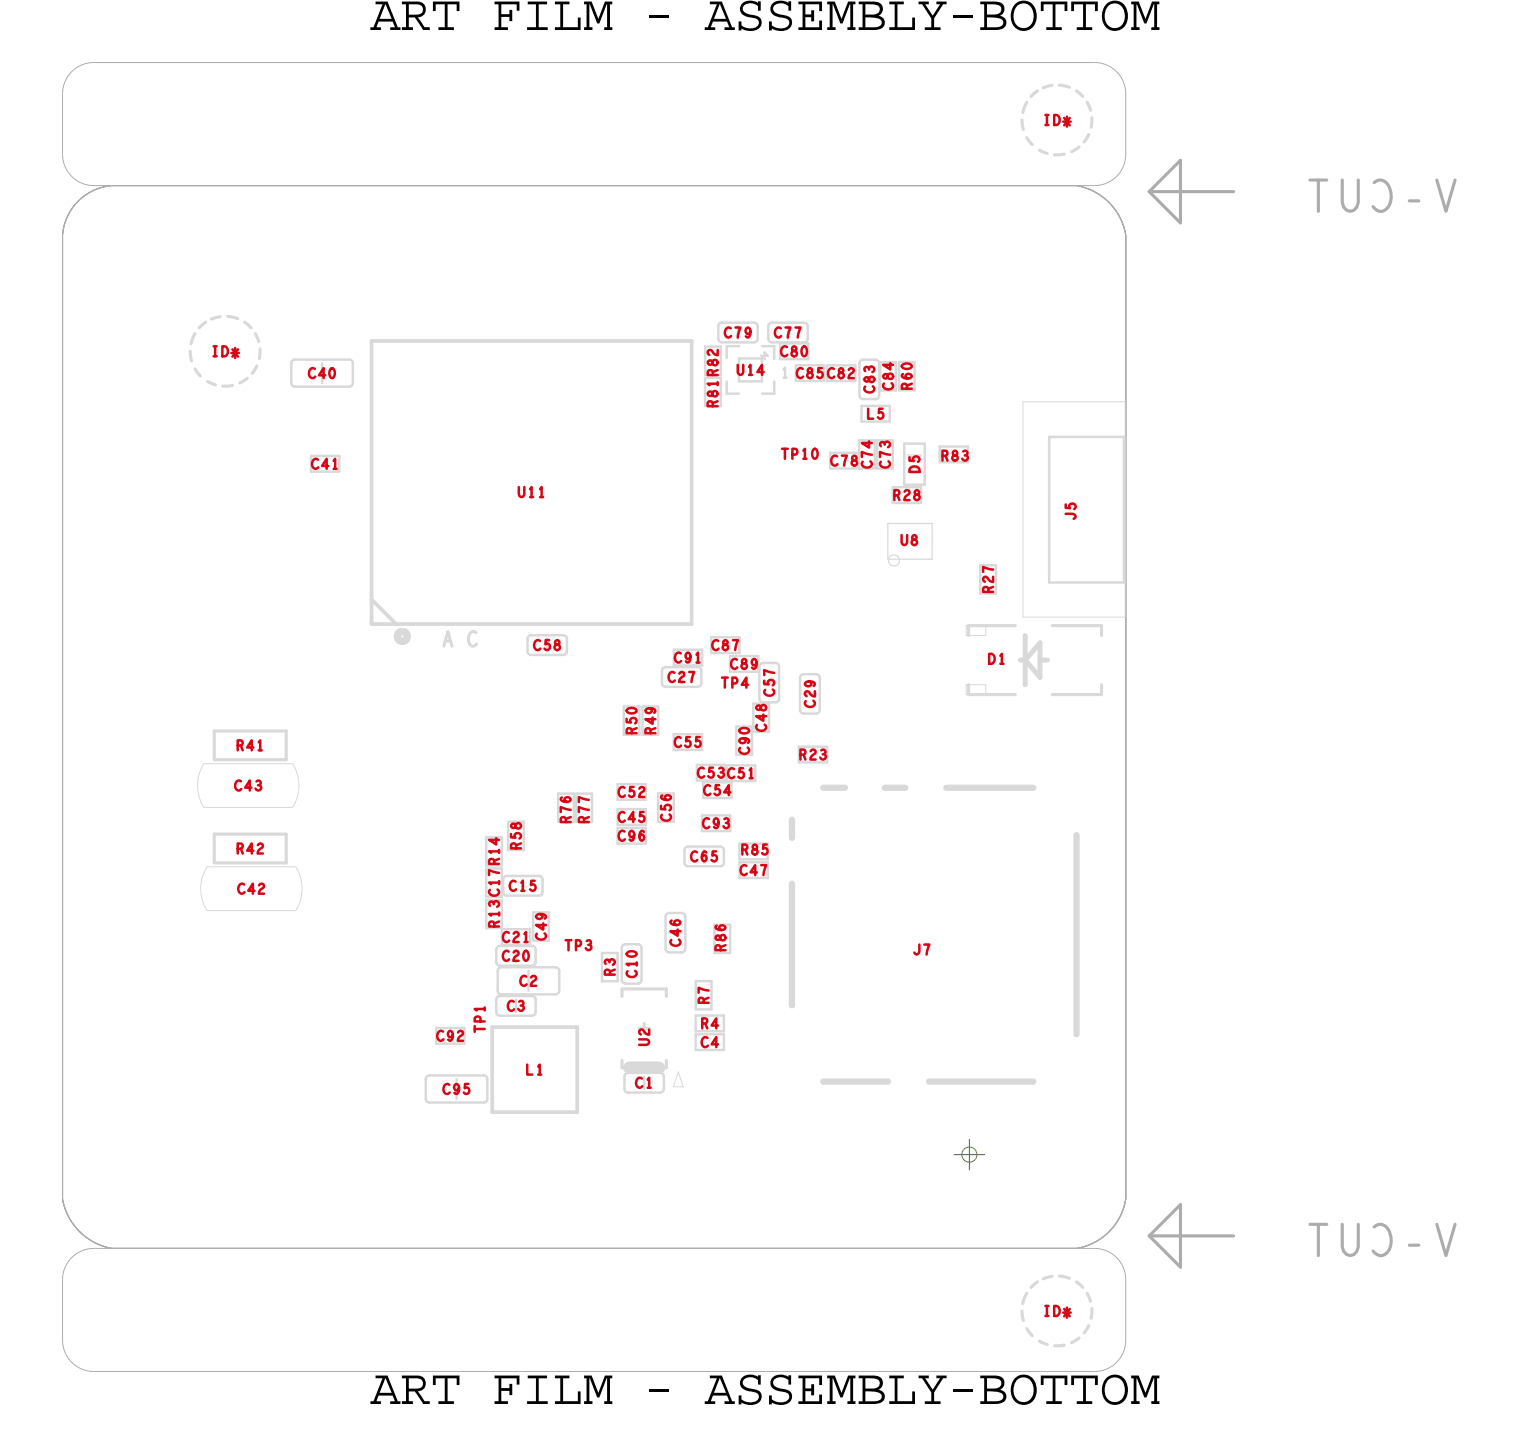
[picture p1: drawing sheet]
<svg xmlns="http://www.w3.org/2000/svg" width="62mm" height="58mm" viewBox="0 0 62 58" stroke-linecap="round" stroke-linejoin="round" font-family="sans-serif">
<defs><g id="words">
<g font-size="2.1">
<text x="15" y="1.2">ART FILM - ASSEMBLY-BOTTOM</text>
<text x="15" y="57">ART FILM - ASSEMBLY-BOTTOM</text>
</g>
<g font-size=".4" fill="#d80515">
<text x="42.4" y="5.1">ID*</text>
<text x="8.6" y="14.5">ID*</text>
<text x="21" y="20.2">U11</text>
<text x="38.2" y="18.7">R83</text>
<text x="9.6" y="30.5">R41</text>
<text x="28.3" y="31.6">C53 C51</text>
<text x="32.5" y="30.9">R23</text>
<text x="20.3" y="37.7" transform="rotate(-90 20.3 37.7)">R13 C17 R14</text>
<text x="25" y="39.6" transform="rotate(-90 25 39.6)">R3</text>
<text x="42.4" y="53.5">ID*</text>
</g>
<text font-size=".4" fill="#d9d9d9" x="37.3" y="19.2" transform="rotate(-90 37.3 19.2)">D5</text>
</g></defs>
<!-- layer: Board Outline -->
<g fill="none" stroke="#acacac" stroke-width=".04">
<path d="M2.5 3.8v2.5zM2.5 6.3a1.27 1.27 0 0 0 1.3 1.2M3.2 8.2l.7-.5 .6-.2h39.2a2.45 2.45 0 0 1 2 2v39.2a2.41 2.41 0 0 1-2 2h-39.2a2.48 2.48 0 0 1-2-2v-39.2l.2-.7zM3.8 7.5h40.7zM3.8 2.5a1.27 1.27 0 0 0-1.3 1.3M3.8 2.5h40.7zM44.4 2.5a1.27 1.27 0 0 1 1.3 1.3M45.7 3.8v2.5zM45.7 6.3a1.27 1.27 0 0 1-1.2 1.2M2.5 52v2.4zM2.5 54.4a1.27 1.27 0 0 0 1.3 1.3M3.8 55.7h40.7z"/>
<path d="M3.8 50.7a1.27 1.27 0 0 0-1.3 1.3M3.8 50.7h40.7zM44.4 50.7a1.27 1.27 0 0 1 1.3 1.3M45.7 52v2.4zM45.7 54.4a1.27 1.27 0 0 1-1.2 1.3"/>
</g>
<path d="M46.7 7.8l1.2 1.3zM46.7 7.8l1.2-1.3zM46.7 7.8h3.4zM47.9 6.5v2.6zM46.7 50.2l1.2 1.3zM46.7 50.2l1.2-1.3zM46.7 50.2h3.4zM47.9 48.9v2.6z" fill="none" stroke="#acacac" stroke-width=".13"/>
<!-- layer: Components -->
<path d="M36.1 22.7h1.8zM36.1 21.3v1.4zM36.1 21.3h1.8zM36.1 22.6l.2-.1 .2 .1v.3l-.2 .1-.2-.1zM37.9 21.3v1.4z" fill="none" stroke="#d9d9d9" stroke-width=".05"/>
<g fill="none" stroke="#d9d9d9" stroke-width=".04">
<path d="M36.9 19.2l.2-.3 .3 .3zM36.9 18.5h.5l-.3 .3zM41.5 16.3v8.8zM41.5 16.3h4.2zM45.7 16.3v8.8zM8.3 31h3.6zM8.3 32.8h3.6zM8.3 31a1.66 1.66 0 0 0 0 1.8M8.4 35.2h3.6zM8.4 37h3.6zM8.4 35.2a1.66 1.66 0 0 0 0 1.8M11.9 31a1.66 1.66 0 0 1 0 1.8"/>
<path d="M12 35.2a1.66 1.66 0 0 1 0 1.8M39.2 25.4h.8v.4h-.8zM39.2 27.8h.8v.4h-.8zM41.5 25.1h4.2zM27.5 43.6l.2 .6h-.4z"/>
</g>
<g fill="none" stroke="#d9d9d9" stroke-width=".13">
<path d="M7.7 14.3l.1 .4M7.9 15l.2 .3M7.9 13.6l-.1 .4M8.4 13.1l-.3 .2M8.4 15.5l.4 .1M8.9 12.9l-.3 .1M9.2 12.9h.5M9.4 15.7h-.4M9.9 13.1l.3 .2M10 15.4l-.3 .2M10.4 13.6l.1 .3M10.4 14.9l-.2 .3"/>
<path d="M10.6 14.2l-.1 .4M41.5 4.9l.1 .4M41.7 5.6l.2 .3M41.7 4.2l-.2 .4M42.1 3.7l-.2 .2M42.2 6.1l.3 .1M42.7 3.5l-.3 .1M43 3.5h.4M43.2 6.3h-.4M43.7 3.7l.3 .2M43.8 6l-.3 .2M44.2 4.2l.1 .3"/>
<path d="M44.2 5.5l-.2 .3M44.3 4.8v.4M8.7 33.9v1.2zM8.7 33.9h2.9zM8.7 29.7v1.2zM8.7 29.7h2.9zM8.7 35.1h2.9zM8.7 30.9h2.9zM11.6 33.9v1.2zM11.6 29.7v1.2zM39.3 25.4h1.9zM39.3 25.4v.4z"/>
<path d="M39.3 28.2h1.9zM39.3 27.8v.4zM42.7 28.2h2zM42.7 25.4h2zM44.7 25.4v.4zM44.7 27.8v.4zM25.3 40.2v.3zM25.3 43.4h1.8zM25.3 43.1v.3zM25.3 40.2h1.8zM26 41.8h.4zM26.2 41.6v.4z"/>
<path d="M27.1 40.2v.3zM27.1 43.1v.3zM41.5 53.3l.1 .4M41.7 54l.2 .3M41.7 52.5l-.2 .5M42.1 52.1l-.2 .2M42.2 54.5l.3 .1M42.7 51.9l-.3 .1M43 51.8l.4 .1M43.2 54.6l-.4 .1M43.7 52.1l.3 .2M43.8 54.4l-.3 .1"/>
<path d="M44.2 52.5l.1 .4M44.2 53.9l-.2 .3M44.3 53.2v.4"/>
</g>
<path d="M25.6 43.4h1.2z" fill="none" stroke="#d9d9d9" stroke-width=".51"/>
<g fill="none" stroke="#d9d9d9" stroke-width=".1">
<path d="M11.8 14.8v.8zM11.8 15.6l.2 .1M12 15.7h2.2zM12 14.6l-.2 .2M12 14.6h2.2zM12.6 18.5v.7zM12.6 19.2h1.2zM12.6 18.5h1.2zM13.1 14.8v.8zM13.8 18.5v.7zM14.2 14.6l.1 .2M14.3 15.6l-.1 .1"/>
<path d="M14.3 14.8v.8zM28.6 15.3h.7zM28.6 16.5h.7zM28.6 15.3v1.2zM28.6 14.1h.7zM28.6 15.2h.7zM28.6 14.1v1.1zM29.2 13.3v.5zM29.2 13.8l.1 .1M29.3 15.3v1.2zM29.3 14.1v1.1zM29.3 13.9h1.3z"/>
<path d="M29.3 13.1h1.3zM29.3 13.1l-.1 .2M29.5 14.1h.5zM29.5 14.1v.4zM29.5 15.5v.5zM29.5 16h.5zM30 13.3v.5zM30 14.6h.9zM30 14.6v.9zM30 15.5h.9zM30.6 13.1l.2 .2M30.8 13.8l-.2 .1"/>
<path d="M30.8 13.3v.5zM30.9 14.4l.2 .2zM30.9 14.6v.9zM31 14.1h.4zM31 16h.4zM31 14.5h.2zM31 14.3v.2zM31 14.3l.2 .2zM31.2 13.3v.5zM31.2 13.8l.2 .1M31.4 13.9h1.3zM31.4 13.1h1.3z"/>
<path d="M31.4 13.1l-.2 .2M31.4 14.1v.5zM31.4 15.5v.5zM31.7 14v.6zM31.7 14.6h1.1zM31.7 14h1.1zM32 13.3v.5zM32.3 15.5h1.2zM32.3 14.8v.7zM32.3 14.8h1.2zM32.7 13.1l.1 .2M32.8 13.8l-.1 .1"/>
<path d="M32.8 13.3v.5zM32.8 14v.6zM33.5 14.8v.7zM33.6 14.8v.7zM33.6 15.5h1.1zM33.6 14.8h1.1zM33.7 19h1.2zM33.7 18.4v.6zM33.7 18.4h1.2zM34.7 14.8v.7zM34.9 18.4v.6zM34.9 17.9h.6z"/>
<path d="M34.9 19h.6zM34.9 17.9v1.1zM34.9 14.8v1.3zM34.9 16.1l.2 .1M35 17.1h1.1zM35 16.5v.6zM35 16.5h1.1zM35.1 14.6h.5zM35.1 15.4h.5zM35.1 14.6l-.2 .2M35.1 16.2h.5zM35.5 17.9v1.1z"/>
<path d="M35.6 14.6l.1 .2M35.6 17.9h.7zM35.6 19h.7zM35.6 17.9v1.1zM35.7 16.1l-.1 .1M35.7 14.8v1.3zM35.8 14.7h.6zM35.8 15.9h.6zM35.8 14.7v1.2zM36.1 16.5v.6zM36.3 19.8v.6zM36.3 19.8h1.1z"/>
<path d="M36.3 17.9v1.1zM36.4 14.7v1.2zM36.5 14.7h.6zM36.5 15.9h.6zM36.5 14.7v1.2zM36.7 18h.9zM36.7 19.7h.9zM36.7 18v1.7zM37.1 14.7v1.2zM37.4 19.8v.6zM37.6 18v1.7zM38.2 18.8h1.1z"/>
<path d="M38.2 18.1v.7zM38.2 18.1h1.1zM39.3 18.1v.7zM42.6 17.7v6zM42.6 17.8h3zM45.6 17.8v5.9zM19.7 34h.7zM19.7 35.3h.7zM19.7 35.2h.7zM19.7 34v1.2zM19.7 36.4h.7zM19.7 35.3v1.1z"/>
<path d="M19.7 36.6h.7zM19.7 37.7h.7zM19.7 36.6v1.1zM20.2 38.6v.5zM20.2 39.1l.1 .1M20.2 39.4v.8zM20.3 39.2h1.3zM20.3 38.4h1.3zM20.3 38.4l-.1 .2M20.4 39.3l-.2 .1M20.4 39.3h2.2zM20.4 34v1.2z"/>
<path d="M20.4 35.3v1.1zM20.4 38.4h1.1zM20.4 37.8v.6zM20.4 37.8h1.1zM20.4 36.6v1.1zM20.4 35.7v.5zM20.4 36.2l.2 .2M20.6 36.4h1.3zM20.6 35.6h1.3zM20.6 35.6l-.2 .1M20.6 33.4h.7zM20.6 34.5h.7z"/>
<path d="M20.6 33.4v1.1zM21 38.6v.5zM21.2 35.7v.5zM21.3 33.4v1.1zM21.4 26v.5zM21.4 26.5l.2 .1M21.5 39.4v.8zM21.5 37.8v.6zM21.6 26.6h1.3zM21.6 25.8h1.3zM21.6 25.8l-.2 .2M21.6 38.4l.2 .2"/>
<path d="M21.7 37.1h.6zM21.7 38.2h.6zM21.7 37.1v1.1zM21.8 39.1l-.2 .1M21.8 38.6v.5zM21.9 35.6l.1 .1M22 36.2l-.1 .2M22 35.7v.5zM22.2 26v.5zM22.3 37.1v1.1zM22.6 39.3l.1 .1M22.7 32.2h.6z"/>
<path d="M22.7 33.4h.6zM22.7 32.2v1.2zM22.7 39.4v.8zM22.9 25.8l.1 .2M23 26.5l-.1 .1M23 26v.5zM23.3 32.2v1.2zM23.4 32.2h.6zM23.4 33.4h.6zM23.4 32.2v1.2zM24 32.2v1.2zM24.4 38.7h.7z"/>
<path d="M24.4 39.9h.7zM24.4 38.7v1.2zM25.1 34.3h1.1zM25.1 33.6v.7zM25.1 32.5h1.1zM25.1 31.9v.6zM25.1 33.5h1.1zM25.1 32.9v.6zM25.1 33.6h1.1zM25.1 31.9h1.1zM25.1 32.9h1.1zM25.1 38.7v1.2z"/>
<path d="M25.3 38.5v1.3zM25.3 39.8l.1 .2M25.3 28.7h.7zM25.3 29.9h.7zM25.3 28.7v1.2zM25.4 38.4h.5zM25.4 39.2h.5zM25.4 38.4l-.1 .1M25.4 40h.5zM25.9 38.4l.2 .1M26 28.7v1.2zM26.1 39.8l-.2 .2"/>
<path d="M26.1 38.5v1.3zM26.1 28.7h.6zM26.1 29.9h.6zM26.1 28.7v1.2zM26.2 33.6v.7zM26.2 31.9v.6zM26.2 32.9v.6zM26.7 32.2h.7zM26.7 33.4h.7zM26.7 32.2v1.2zM26.7 28.7v1.2zM26.9 27.3v.5z"/>
<path d="M26.9 27.8l.1 .1M27 37.2v1.3zM27 38.5l.2 .2M27 27.9h1.3zM27 27.1h1.3zM27 27.1l-.1 .2M27.2 37.1h.5zM27.2 37.1l-.2 .1M27.2 38.7h.5zM27.2 37.9h.5zM27.4 29.8v.7zM27.4 30.5h1.1z"/>
<path d="M27.4 29.8h1.1zM27.4 32.2v1.2zM27.4 27h1.1zM27.4 26.4v.6zM27.4 26.4h1.1zM27.7 37.1l.1 .1M27.7 27.3v.5zM27.8 34.5v.5zM27.8 35l.2 .2M27.8 38.5l-.1 .2M27.8 37.2v1.3zM28 34.4h1.3z"/>
<path d="M28 34.4l-.2 .1M28 35.2h1.3zM28.3 39.9h.6zM28.3 39.9v1.1zM28.3 31.1v.6zM28.3 31.7h1.2zM28.3 31.1h1.2zM28.3 27.1l.2 .2M28.5 27.8l-.2 .1M28.5 27.3v.5zM28.5 29.8v.7zM28.5 33.8h1.2z"/>
<path d="M28.5 33.1v.7zM28.5 33.1h1.2zM28.5 26.4v.6zM28.6 31.8v.6zM28.6 32.4h1.1zM28.6 31.8h1.1zM28.6 34.5v.5zM28.9 25.9v.6zM28.9 26.5h1.1zM28.9 25.9h1.1zM28.9 39.9v1.1zM29 37.6h.7z"/>
<path d="M29 38.7h.7zM29 37.6v1.1zM29.3 34.4l.1 .1M29.4 35l-.1 .2M29.4 34.5v.5zM29.5 31.1v.6zM29.5 31.7h1.2zM29.5 31.1h1.2zM29.6 26.7v.6zM29.6 27.3h1.2zM29.7 26.7h1.1zM29.7 37.6v1.1z"/>
<path d="M29.7 33.1v.7zM29.7 31.8v.6zM29.9 29.5h.6zM29.9 30.7h.6zM29.9 29.5v1.2zM30 34.3v.6zM30 34.9h1.2zM30 34.3h1.2zM30 25.9v.6zM30 35.7h1.2zM30 35v.7zM30 35h1.2z"/>
<path d="M30.5 29.5v1.2zM30.6 28.6h.6zM30.6 29.7h.6zM30.6 28.6v1.1zM30.7 31.1v.6zM30.8 26.7v.6zM30.8 27.1v1.3zM30.8 28.4l.2 .1M31 26.9h.5zM31 27.7h.5zM31 26.9l-.2 .2M31 28.5h.5z"/>
<path d="M31.2 34.3v.6zM31.2 35v.7zM31.2 28.6v1.1zM31.5 26.9l.1 .2M31.6 28.4l-.1 .1M31.6 27.1v1.3zM32.4 30.3v.7zM32.4 31h1.2zM32.4 30.3h1.2zM32.5 27.5v1.3zM32.5 28.8l.1 .2M32.6 27.4h.5z"/>
<path d="M32.6 28.2h.5zM32.6 27.4l-.1 .1M32.6 29h.5zM33.1 27.4l.2 .1M33.3 28.8l-.2 .2M33.3 27.5v1.3zM33.6 30.3v.7zM36.3 20.4h1.1zM39.8 23h.6zM39.8 24.1h.6zM39.8 23v1.1zM40.4 23v1.1z"/>
<path d="M42.6 23.7h3zM17.3 43.8v.8zM17.3 44.6l.1 .2M17.4 44.8h2.2zM17.4 43.7l-.1 .1M17.4 43.7h2.2zM17.7 42.4h1.2zM17.7 41.8v.6zM17.7 41.8h1.2zM18.5 43.8v.8zM18.9 41.8v.6zM19.6 43.7l.2 .1"/>
<path d="M19.8 44.6l-.2 .2M19.8 43.8v.8zM20.2 40.6v.5zM20.2 41.1l.1 .2M20.2 40.2l.2 .2M20.3 41.3h1.3zM20.3 40.5h1.3zM20.3 40.5l-.1 .1M20.4 40.4h2.2zM21 40.6v.5zM21.6 40.5l.2 .1M21.8 41.1l-.2 .2"/>
<path d="M21.8 40.6v.5zM22.7 40.2l-.1 .2M25.4 43.7v.5zM25.4 44.2l.1 .2M25.5 44.4h1.3zM25.5 43.6h1.3zM25.5 43.6l-.1 .1M26.2 43.7v.5zM26.8 43.6l.2 .1M27 44.2l-.2 .2M27 43.7v.5zM28.3 41.3v.6z"/>
<path d="M28.3 41.9h1.1zM28.3 42v.7zM28.3 42.7h1.1zM28.3 41.3h1.1zM28.3 42h1.1zM28.3 41h.6zM29.4 41.3v.6zM29.4 42v.7z"/>
</g>
<path d="M15.1 13.9v10.5zM15.1 13.9h13zM28.1 13.9v11.5zM15.1 25.4h1zM15.1 24.4v1zM15.1 24.4l1 1zM16.1 25.4h12zM20 41.7h3.4zM20 45.2h3.4zM20 41.7v3.5zM23.4 41.7v3.5z" fill="none" stroke="#d9d9d9" stroke-width=".15"/>
<path d="M16.2 25.8l.1-.1 .2 .1v.2l-.2 .1-.1-.1z" fill="none" stroke="#d9d9d9" stroke-width=".3"/>
<path d="M32.2 33.3v.7zM32.2 35.9v4.9zM33.4 32h.9zM35.9 32h.9zM38.4 32h3.6zM43.7 33.9v8.1zM33.4 43.9h2.7zM37.7 43.9h4.3z" fill="none" stroke="#d9d9d9" stroke-width=".25"/>
<path d="M41.4 26.8h.2zM41.6 26.8l.6 .7zM41.6 25.8v2zM42.2 26.1l-.6 .7zM42.2 26.1v1.4zM42.2 26.8h.3z" fill="none" stroke="#d9d9d9" stroke-width=".2"/>
<!-- layer: Text -->
<g fill="none" stroke="#d80515" stroke-width=".1">
<path d="M8.7 14.1h.1M8.7 14.1v.4M9 14.1a.2 .2 0 0 1 .3 .2 .2 .2 0 0 1-.3 .2zM12.8 15a.18 .18 0 0 0-.3 .2 .17 .17 0 0 0 .3 .1M12.9 18.7a.17 .17 0 0 0-.2 .1 .17 .17 0 0 0 .2 .2M13.2 15.2h-.2l.1-.2v.4M13.3 18.9h-.2l.2-.3v.4M13.4 15a.17 .17 0 0 1 .2 .2 .17 .17 0 0 1-.2 .1zM13.6 18.7v-.1v.4M13.6 19h.1M21.1 19.8v.3l.1 .1 .1-.1v-.3M21.5 19.9l.1-.1v.4"/>
<path d="M21.9 19.9l.1-.1v.4M28.8 15.9a.1 .1 0 0 0 0 .2 .09 .09 0 0 0 .1-.1 .11 .11 0 0 1 .2-.1 .11 .11 0 0 1 0 .2 .11 .11 0 0 1-.2-.1zM28.8 14.7a.09 .09 0 0 0 0 .1 .09 .09 0 0 0 .1-.1 .11 .11 0 0 1 .2-.1 .11 .11 0 0 1 0 .2 .11 .11 0 0 1-.2 0zM28.9 16.5v-.2h-.1l-.1 .2h.4M29 15.2l-.1-.2-.1 .1-.1 .1h.4M29.1 15.6h-.4l.1 .1M29.1 15.5v.2M29.1 16.3l-.2 .1M29.1 14.2v.2l-.2-.2a.11 .11 0 0 0-.2 .1 .1 .1 0 0 0 .1 .1M29.1 15l-.1 .1M29.7 13.3a.18 .18 0 0 0-.3 .2 .18 .18 0 0 0 .3 .2M29.9 13.3h.2l-.1 .4"/>
<path d="M30 14.8v.3l.1 .1 .1-.1v-.3M30.4 14.9l.1-.1v.4M30.4 15.2h.1M30.5 13.5h-.1a.11 .11 0 0 1-.1 0 .11 .11 0 0 1 .1-.2 .11 .11 0 0 1 .1 .2l-.1 .2h-.1M31 15.1h-.2l.1-.3v.4M31.7 13.3a.17 .17 0 0 0-.2 .2 .17 .17 0 0 0 .2 .2M31.8 18.2h.2M31.9 18.2v.4M31.9 13.3h.2l-.1 .4M32 14.1a.18 .18 0 0 0-.3 .2 .17 .17 0 0 0 .3 .1M32.2 14.1v.1a.12 .12 0 0 1 .2 .1 .12 .12 0 0 1-.1 .2 .12 .12 0 0 1-.2-.1l.1-.1a.14 .14 0 0 0 .1-.1 .14 .14 0 0 0 0-.1zM32.2 18.5l.1-.1v-.1l-.1-.1v.4"/>
<path d="M32.3 13.3h.2l-.1 .4M32.6 15a.17 .17 0 0 0-.2 .2 .17 .17 0 0 0 .2 .1M32.6 14.1a.17 .17 0 0 1 .2 .2 .17 .17 0 0 1-.2 .1zM32.6 18.3l.1-.1v.4M32.6 18.6h.2M32.8 15v.1a.12 .12 0 0 1 .2 .1 .12 .12 0 0 1-.1 .1 .12 .12 0 0 1-.1 0v-.1a.14 .14 0 0 0 .2-.1 .14 .14 0 0 0-.1-.1zM33.1 18.2a.17 .17 0 0 1 .1 .2 .17 .17 0 0 1-.2 .2zM33.4 15h-.2v.1a.12 .12 0 0 1 .2 .1 .12 .12 0 0 1 0 .1 .12 .12 0 0 1-.2 0M33.9 15a.18 .18 0 0 0-.3 .2 .17 .17 0 0 0 .3 .1M34 18.5a.17 .17 0 0 0-.2 .2 .17 .17 0 0 0 .2 .2M34.1 15v.1a.12 .12 0 0 1 .2 .1 .12 .12 0 0 1-.1 .1 .12 .12 0 0 1-.2 0l.1-.1a.14 .14 0 0 0 .1-.1 .14 .14 0 0 0 0-.1zM34.2 18.5h.2l-.1 .4"/>
<path d="M34.5 15a.1 .1 0 0 1 .1 0 .1 .1 0 0 1 0 .1l-.1 .3h.2M34.6 18.6v.1a.12 .12 0 0 1 .2 0 .12 .12 0 0 1-.1 .2 .12 .12 0 0 1-.1-.1 .14 .14 0 0 0 .2-.1 .14 .14 0 0 0-.1-.2zM35.2 15.3a.1 .1 0 0 0 0 .2 .09 .09 0 0 0 .1-.1 .11 .11 0 0 1 .2-.1 .11 .11 0 0 1 0 .2 .11 .11 0 0 1-.2-.1zM35.3 16.6v.4h.2M35.3 15a.11 .11 0 0 0-.2-.1 .1 .1 0 0 0 0 .2M35.3 15a.11 .11 0 0 1 .1-.1 .11 .11 0 0 1 .1 .1 .11 .11 0 0 1-.1 .1M35.3 17.9v.3l-.3-.2h.4M35.3 18.7a.18 .18 0 0 1-.1 .3 .18 .18 0 0 1-.2-.2M35.4 18.5l-.4-.1v.2M35.4 15.7a.18 .18 0 0 1-.1 .3 .18 .18 0 0 1-.2-.3M35.8 16.6h-.1v.2a.12 .12 0 0 1 .2 0 .12 .12 0 0 1-.1 .2 .12 .12 0 0 1-.1 0M35.9 15.2a.1 .1 0 0 0 0 .2 .11 .11 0 0 0 .2-.1 .11 .11 0 0 1 .1-.1 .11 .11 0 0 1 0 .2 .11 .11 0 0 1-.1-.1z"/>
<path d="M35.9 18a.1 .1 0 0 0-.1 0 .1 .1 0 0 0 0 .1M35.9 18.1a.11 .11 0 0 1 .1-.2 .11 .11 0 0 1 .2 .1 .11 .11 0 0 1-.1 .2M36.1 18.7a.18 .18 0 0 1-.2 .3 .18 .18 0 0 1-.1-.2M36.1 18.5l-.4-.1v.2M36.2 14.8v.2l-.3-.2h.4M36.2 15.6a.18 .18 0 0 1-.1 .2 .18 .18 0 0 1-.2-.2M36.6 14.8h.1a.16 .16 0 0 1 .2 0 .16 .16 0 0 1 .1 .1l-.1 .1a.19 .19 0 0 1-.3-.2zM36.7 15.2h-.1a.2 .2 0 0 0 .2 .2 .2 .2 0 0 0 .2-.2 .11 .11 0 0 0-.2 0 .11 .11 0 0 0 .1 .2M36.7 20a.11 .11 0 0 1 .2-.1 .1 .1 0 0 1 0 .2l-.2 .2h.2M36.8 15.8v-.2h-.2v.2h.4M36.9 18.6v.1h.2a.12 .12 0 0 1 0-.1 .12 .12 0 0 1 .2 0 .12 .12 0 0 1 0 .2M37 19a.21 .21 0 0 1 .2 0 .21 .21 0 0 1 .1 .2h-.4z"/>
<path d="M37 15.6l-.2 .1M37.2 20v.1a.12 .12 0 0 1 .2 0 .12 .12 0 0 1-.1 .2 .12 .12 0 0 1-.2-.1 .14 .14 0 0 0 .2-.1 .14 .14 0 0 0-.1-.2zM38.3 18.5h.2l-.1-.2h-.1v.4M38.7 18.4v.1a.12 .12 0 0 1 .2 0 .12 .12 0 0 1-.1 .2 .12 .12 0 0 1-.1-.1 .14 .14 0 0 0 .1-.1 .14 .14 0 0 0 0-.2zM39.1 18.3a.11 .11 0 0 1 .2 .1 .1 .1 0 0 1-.1 .1M42.5 4.7h.1M42.5 4.7v.4M42.8 4.7a.2 .2 0 0 1 .2 .2 .2 .2 0 0 1-.2 .2zM9.7 30.3l.1-.1v-.1h-.1v.4M9.7 34.5l.1-.1v-.1h-.1v.4M9.8 34.5l.1 .2M9.8 31.7a.18 .18 0 0 0-.3 .2 .18 .18 0 0 0 .3 .2"/>
<path d="M9.9 35.9a.17 .17 0 0 0-.2 .2 .17 .17 0 0 0 .2 .1M10.2 32h-.2l.1-.3v.4M10.3 30.4h-.3l.2-.3v.4M10.3 34.6h-.3l.2-.3v.4M10.3 36.2h-.2l.2-.3v.4M10.4 31.7a.11 .11 0 0 1 .2 .1 .1 .1 0 0 1-.1 .1M10.5 34.3a.1 .1 0 0 1 .1 0 .1 .1 0 0 1 .1 .1l-.2 .3h.2M10.5 31.9a.11 .11 0 0 1 .1 .1 .11 .11 0 0 1-.1 .1 .11 .11 0 0 1-.1-.1M10.5 30.2l.1-.1v.4M10.5 36a.11 .11 0 0 1 .2-.1 .1 .1 0 0 1 0 .2l-.2 .2h.2M20.1 36.7a.11 .11 0 0 0-.2-.1 .1 .1 0 0 0 0 .2M20.1 35.1l-.1-.2h-.1v.2h.4"/>
<path d="M20.1 37.6l-.1-.2-.1 .1v.1h.4M20.2 34.1v.2l-.3-.2h.4M20.2 36.1a.18 .18 0 0 1-.1 .3 .18 .18 0 0 1-.2-.2M20.3 35.5l-.4-.1v.2M20.3 35.9h-.4M20.3 34.6h-.4M20.3 37.1h-.4v.1M20.7 38.7a.17 .17 0 0 0-.3 .1 .18 .18 0 0 0 .3 .2M20.7 37.9a.18 .18 0 0 0-.3 .2 .17 .17 0 0 0 .3 .1M20.8 33.9v.1h.1a.12 .12 0 0 1 .1-.1 .12 .12 0 0 1 .1 0 .12 .12 0 0 1 0 .2M20.8 33.5a.09 .09 0 0 0 0 .1 .09 .09 0 0 0 .1-.1 .11 .11 0 0 1 .2 0 .11 .11 0 0 1 0 .1 .11 .11 0 0 1-.2 0zM20.9 38.7a.1 .1 0 0 1 .1-.1 .1 .1 0 0 1 0 .2l-.2 .2h.3"/>
<path d="M20.9 37.9a.1 .1 0 0 1 .1 0 .1 .1 0 0 1 0 .1l-.1 .3h.2M20.9 35.8a.17 .17 0 0 0-.2 .2 .17 .17 0 0 0 .3 .1M21 34.5l-.1-.2h-.1v.2h.4M21.2 34.3h-.2M21.2 35.9v-.1v.4M21.2 36.2h.1M21.3 37.9h.1v.4M21.3 38.3h.1M21.3 38.6a.17 .17 0 0 1 .2 .2 .17 .17 0 0 1-.2 .2zM21.4 39.7a.17 .17 0 0 0-.3 .1 .18 .18 0 0 0 .3 .2M21.6 39.7a.1 .1 0 0 1 .1 0 .1 .1 0 0 1 0 .1l-.1 .3h.2M21.7 35.8h-.1v.2a.12 .12 0 0 1 .1 0 .12 .12 0 0 1 0 .2 .12 .12 0 0 1-.2-.1"/>
<path d="M21.9 37.1l.1 .1a.11 .11 0 0 1 0 .1 .11 .11 0 0 1-.2 0 .11 .11 0 0 1 .1-.2l.3 .1-.1 .1M21.9 26a.17 .17 0 0 0-.2 .2 .17 .17 0 0 0 .2 .2M22.1 37.5v.3l-.3-.2h.4M22.1 37.9a.18 .18 0 0 1-.1 .3 .18 .18 0 0 1-.2-.3M22.3 26h-.1l-.1 .2a.12 .12 0 0 1 .2 0 .12 .12 0 0 1 0 .2 .12 .12 0 0 1-.2 0M22.6 26.1v.1a.12 .12 0 0 1 .1 0 .12 .12 0 0 1 0 .2 .12 .12 0 0 1-.2-.1 .14 .14 0 0 0 .2-.1 .14 .14 0 0 0-.1-.2zM22.8 32.4a.2 .2 0 0 0 .2 .2 .2 .2 0 0 0 .2-.2 .11 .11 0 0 0-.2 0 .11 .11 0 0 0 0 .2M23 38.2h.2M23 33.4l-.1-.2h-.1v.2h.4M23.1 38.2v.4M23.2 32.9l-.4-.1v.2M23.2 33.2l-.2 .1"/>
<path d="M23.4 38.4h.2v-.2h-.2v.4M23.7 33.4v-.2h-.2v.2h.4M23.8 38.2a.1 .1 0 0 1 .2 0 .11 .11 0 0 1-.1 .2M23.9 38.4a.11 .11 0 0 1 .1 .1 .11 .11 0 0 1-.1 .1 .11 .11 0 0 1-.1-.1M23.9 32.5l-.4-.1v.2M23.9 32.9l-.4-.1v.2M23.9 33.2l-.2 .1M24.8 39.1a.11 .11 0 0 0-.2-.1 .1 .1 0 0 0 0 .2M24.8 39.6l-.1-.2h-.1v.2h.4M25.4 32a.18 .18 0 0 0-.3 .2 .17 .17 0 0 0 .3 .1M25.4 33a.18 .18 0 0 0-.3 .2 .17 .17 0 0 0 .3 .1M25.4 33.8a.18 .18 0 0 0-.3 .2 .17 .17 0 0 0 .3 .1"/>
<path d="M25.4 29.2v.1l.2 .1a.12 .12 0 0 1 .1-.2 .12 .12 0 0 1 .1 0 .12 .12 0 0 1 0 .2M25.5 28.8a.16 .16 0 0 1 .2 0 .16 .16 0 0 1 .1 .1v.1a.19 .19 0 0 1-.3-.2zM25.5 38.7a.16 .16 0 0 1 .2-.1 .16 .16 0 0 1 .1 .2 .19 .19 0 0 1-.3-.1zM25.7 29.8l-.1-.2h-.1l-.1 .2h.5M25.7 32h-.1v.1a.12 .12 0 0 1 .1 .1 .12 .12 0 0 1 0 .2 .12 .12 0 0 1-.2-.1M25.8 33.9l-.1 .1a.11 .11 0 0 1-.1-.1 .11 .11 0 0 1 0-.1 .11 .11 0 0 1 .2 .1l-.1 .2h-.1M25.8 33.3h-.3l.2-.3v.4M25.8 39.4a.18 .18 0 0 1-.1 .3 .18 .18 0 0 1-.2-.2M25.9 29.6l-.2 .1M25.9 39.2h-.4M25.9 39.1v.1M26 32a.1 .1 0 0 1 .1 0 .1 .1 0 0 1 0 .1l-.1 .3h.2"/>
<path d="M26.1 33h-.1v.2a.12 .12 0 0 1 .2 0 .12 .12 0 0 1-.1 .2 .12 .12 0 0 1-.1-.1M26.1 33.8a.2 .2 0 0 0-.1 .1 .2 .2 0 0 0 .1 .2 .11 .11 0 0 0 .1-.1 .11 .11 0 0 0-.2 0M26.4 28.8a.11 .11 0 0 1 0 .2 .11 .11 0 0 1-.2-.1 .11 .11 0 0 1 .2-.1h.2v.2M26.4 29.8v-.2h-.2v.2h.4M26.5 29.2v.2l-.3-.2h.4M26.6 29.6l-.2 .1M26.8 32.7v.2h.2a.12 .12 0 0 1 .1-.2 .12 .12 0 0 1 .1 .1 .12 .12 0 0 1 0 .1M26.9 32.3a.2 .2 0 0 0 .1 .2 .2 .2 0 0 0 .2-.1 .11 .11 0 0 0-.1-.1 .11 .11 0 0 0 0 .2M27.2 33.1a.18 .18 0 0 1-.2 .3 .18 .18 0 0 1-.1-.3M27.3 37.4h-.1a.2 .2 0 0 0 .2 .2 .2 .2 0 0 0 .2-.2 .11 .11 0 0 0-.2 0 .11 .11 0 0 0 .1 .2M27.4 27.3a.17 .17 0 0 0-.2 .2 .17 .17 0 0 0 .2 .1M27.5 37.8v.2l-.3-.2h.4"/>
<path d="M27.6 38.2a.18 .18 0 0 1-.2 .2 .18 .18 0 0 1-.1-.2M27.6 27.4a.1 .1 0 0 1 .1-.1 .11 .11 0 0 1 .1 .2l-.2 .2h.2M27.6 30a.17 .17 0 0 0-.2 .1 .18 .18 0 0 0 .3 .2M27.6 26.5a.17 .17 0 0 0-.2 .2 .18 .18 0 0 0 .3 .2M28 27.3h.2l-.1 .4M28 29.9h-.1v.2a.12 .12 0 0 1 .1 .1 .12 .12 0 0 1 0 .1 .12 .12 0 0 1-.2 0M28 26.7a.11 .11 0 0 1-.2 0 .11 .11 0 0 1 .1-.2 .11 .11 0 0 1 .1 .2v.2h-.1M28.3 26.6v-.1v.4M28.3 26.9h.1M28.3 34.6a.17 .17 0 0 0-.2 .2 .17 .17 0 0 0 .2 .1M28.4 29.9h-.1v.2a.12 .12 0 0 1 .1 .1 .12 .12 0 0 1 0 .1 .12 .12 0 0 1-.2 0M28.6 31.2a.18 .18 0 0 0-.3 .2 .17 .17 0 0 0 .3 .1"/>
<path d="M28.7 34.6a.2 .2 0 0 0-.2 .2 .2 .2 0 0 0 .1 .2 .11 .11 0 0 0 .1-.2 .11 .11 0 0 0-.2 0M28.8 33.3a.17 .17 0 0 0-.3 .1 .18 .18 0 0 0 .3 .2M28.8 31.9a.17 .17 0 0 0-.2 .2 .17 .17 0 0 0 .3 .1M29 31.2h-.2v.2a.12 .12 0 0 1 .2 0 .12 .12 0 0 1-.1 .2 .12 .12 0 0 1-.1-.1M29.1 34.6h-.2v.2a.12 .12 0 0 1 .2 0 .12 .12 0 0 1 0 .2 .12 .12 0 0 1-.2-.1M29.1 37.6a.2 .2 0 0 0 .2 .2 .2 .2 0 0 0 .2-.2 .11 .11 0 0 0-.2 0 .11 .11 0 0 0 0 .2M29.1 38a.1 .1 0 0 0 0 .2 .09 .09 0 0 0 .1-.1 .11 .11 0 0 1 .2-.1 .11 .11 0 0 1 0 .2 .11 .11 0 0 1-.2-.1zM29.2 26a.18 .18 0 0 0-.3 .2 .18 .18 0 0 0 .3 .2M29.2 33.4v.1a.11 .11 0 0 1-.2-.1 .11 .11 0 0 1 .1-.1 .11 .11 0 0 1 .1 .1l-.1 .2h-.1M29.2 31.9h-.1v.2a.12 .12 0 0 1 .1 0 .12 .12 0 0 1 0 .2 .12 .12 0 0 1-.2-.1M29.2 31.2a.1 .1 0 0 1 .2 0 .11 .11 0 0 1-.1 .2M29.3 38.6l-.1-.2h-.1v.2h.4"/>
<path d="M29.3 27.5h.3M29.4 26.1v.1a.12 .12 0 0 1 .2 0 .12 .12 0 0 1-.1 .2 .12 .12 0 0 1-.2-.1h.1a.14 .14 0 0 0 .1-.1 .14 .14 0 0 0 0-.2zM29.4 33.3a.1 .1 0 0 1 .2 0 .1 .1 0 0 1-.1 .1M29.4 27.5v.4M29.5 38.4l-.2 .1M29.5 33.4a.11 .11 0 0 1 .1 .1 .11 .11 0 0 1-.1 .2 .11 .11 0 0 1-.1-.1M29.7 32.2h-.3l.2-.3v.4M29.7 27.8l.2-.1v-.1l-.2-.1v.4M29.8 26h.2l-.1 .4M29.9 26.8a.17 .17 0 0 0-.2 .2 .17 .17 0 0 0 .2 .1M30 29.6h.1a.16 .16 0 0 1 .2 0 .16 .16 0 0 1 .1 .2h-.1a.19 .19 0 0 1-.3-.2zM30.1 26.8l.1 .1a.12 .12 0 0 1 .1 .1 .12 .12 0 0 1 0 .2 .12 .12 0 0 1-.2-.1v-.1a.14 .14 0 0 0 .2-.1 .14 .14 0 0 0-.1-.1z"/>
<path d="M30.1 34.5h.2v-.2h-.2v.4M30.2 30a.11 .11 0 0 1 0 .2 .11 .11 0 0 1-.1-.1 .11 .11 0 0 1 .1-.1l.2 .1v.1M30.3 34.5l.1 .2M30.3 35.2a.17 .17 0 0 0-.2 .1 .17 .17 0 0 0 .2 .2M30.4 30.4a.18 .18 0 0 1-.2 .2 .18 .18 0 0 1-.1-.2M30.4 27.8h-.3l.2-.3v.4M30.6 34.4v.1a.12 .12 0 0 1 .2 0 .12 .12 0 0 1-.1 .2 .12 .12 0 0 1-.2-.1h.1a.14 .14 0 0 0 .1-.1 .14 .14 0 0 0 0-.2zM30.7 26.9v.1a.11 .11 0 0 1-.2 0 .11 .11 0 0 1 .1-.2 .11 .11 0 0 1 .1 .1v.3l-.2-.1M30.7 35.4h-.2l.2-.3v.5M30.8 28.7a.09 .09 0 0 0 0 .1 .09 .09 0 0 0 .1-.1 .11 .11 0 0 1 .2 0 .11 .11 0 0 1 0 .1 .11 .11 0 0 1-.2 0zM30.9 35.1h.2l-.1 .5M31 29v.3l-.3-.2h.4"/>
<path d="M31 27.7v.1h.2a.12 .12 0 0 1 .1-.2 .12 .12 0 0 1 .1 .1 .12 .12 0 0 1 0 .1M31.1 29.4a.18 .18 0 0 1-.2 .3 .18 .18 0 0 1-.2-.2M31.1 34.3h-.1v.2a.12 .12 0 0 1 .2 0 .12 .12 0 0 1-.1 .2 .12 .12 0 0 1-.1 0M31.4 28a.18 .18 0 0 1-.2 .3 .18 .18 0 0 1-.1-.3M31.4 27.3l-.4-.1v.2M32.5 30.7l.2-.1v-.1h-.2v.4M32.8 27.7h.1a.11 .11 0 0 1 0 .2 .11 .11 0 0 1-.2-.1 .11 .11 0 0 1 .1-.1l.3 .1-.1 .1M32.9 30.5a.1 .1 0 0 1 .2 0 .1 .1 0 0 1 0 .1l-.2 .3h.2M33 28.5a.18 .18 0 0 1-.1 .2 .18 .18 0 0 1-.2-.2M33.1 28.1v.2l-.2-.2a.1 .1 0 0 0-.2 0 .11 .11 0 0 0 .1 .2M33.4 30.5a.1 .1 0 0 1 .1 0 .1 .1 0 0 1 0 .1M36.3 20.1h.2v-.2h-.2v.4"/>
<path d="M36.5 20.1v.2M36.6 21.7v.3l.1 .1 .1-.1v-.3M37.1 21.8v.1a.12 .12 0 0 1 .1 .1 .12 .12 0 0 1 0 .1 .12 .12 0 0 1-.2-.1 .14 .14 0 0 0 .2-.1 .14 .14 0 0 0-.1-.2zM37.3 38.4v.3l-.1 .1-.1-.1M37.5 38.4h.2l-.1 .4M40.1 24v-.1h-.2v.1h.4M40.2 26.6a.2 .2 0 0 1 .2 .2 .2 .2 0 0 1-.2 .2zM40.3 23.1l-.4-.1v.2M40.3 23.4v.2l-.2-.1a.1 .1 0 0 0-.2 0 .1 .1 0 0 0 .1 .1M40.3 23.8l-.2 .1M40.6 26.6h.1v.4M40.6 27h.2"/>
<path d="M43.3 20.9h.3l.1 .1-.1 .1M43.3 20.5v.1h.2a.12 .12 0 0 1 0-.1 .12 .12 0 0 1 .2 0 .12 .12 0 0 1-.1 .2M18 41.9a.17 .17 0 0 0-.2 .2 .17 .17 0 0 0 .2 .1M18.2 44.1a.17 .17 0 0 0-.2 .1 .18 .18 0 0 0 .3 .2M18.4 42v.1a.11 .11 0 0 1-.2 0 .11 .11 0 0 1 .1-.2 .11 .11 0 0 1 .1 .1l-.1 .3-.1-.1M18.6 41.9a.1 .1 0 0 1 .1 0 .1 .1 0 0 1 .1 .1l-.2 .3h.2M18.6 44.2v.1a.11 .11 0 0 1-.2-.1 .11 .11 0 0 1 .1-.1 .11 .11 0 0 1 .1 .1v.2h-.1M19 44h-.1v.2a.12 .12 0 0 1 .1 .1 .12 .12 0 0 1 0 .1 .12 .12 0 0 1-.2 0M19.3 41.7v.2M19.3 41.8h.4M19.5 41.5v-.2h-.2v.2h.4M19.7 41h-.4l.1 .1"/>
<path d="M19.7 40.9v.2M20.9 40.7a.18 .18 0 0 0-.3 .2 .17 .17 0 0 0 .3 .1M21.1 40.7a.1 .1 0 0 1 .1 0 .1 .1 0 0 1 0 .2M21.1 40.9a.11 .11 0 0 1 .2 .1 .11 .11 0 0 1-.1 .1 .11 .11 0 0 1-.2-.1M21.4 43.3v.4h.2M21.9 43.3v.4M21.9 43.7h.1M26 42.2h.3l.1 .1-.1 .1h-.3M26.1 43.8a.18 .18 0 0 0-.3 .2 .17 .17 0 0 0 .3 .1M26.3 43.9l.1-.1v.4M26.3 44.2h.1M26.4 41.8v.2l-.3-.1a.1 .1 0 0 0-.1 0 .1 .1 0 0 0 0 .1"/>
<path d="M28.5 41.6l.2-.1v-.1h-.2v.4M28.6 40.7l-.1-.2-.1 .1v.1h.4M28.6 41.6l.1 .2M28.7 42.2a.17 .17 0 0 0-.2 .1 .18 .18 0 0 0 .3 .2M28.8 40.2l-.4-.1v.2M28.8 40.5l-.2 .1M29.2 42.4h-.3l.2-.3v.4M29.2 41.7h-.3l.2-.3v.4M42.5 53.1h.1M42.5 53.1v.4M42.8 53.1a.2 .2 0 0 1 .2 .2 .2 .2 0 0 1-.2 .2z"/>
</g>
<path d="M18 26.3l.2-.6 .2 .6M18.1 26h.2M19.3 25.7a.28 .28 0 0 0-.3 .2 .28 .28 0 0 0 .2 .4l.2-.1" fill="none" stroke="#d9d9d9" stroke-width=".12"/>
<path d="M31.8 15l.1-.1v.4M31.8 15.3h.1" fill="none" stroke="#d9d9d9" stroke-width=".1"/>
<path d="M53.2 7.3h.7M53.5 7.3v1.3M54.5 7.3v.9l.1 .2 .2 .2 .3-.2 .1-.2v-.9M55.8 7.4h.1a.56 .56 0 0 1 .6 .2 .56 .56 0 0 1 0 .6 .38 .38 0 0 1-.3 .4 .38 .38 0 0 1-.4-.2M57.2 8.2h.4M58.4 7.3l.3 1.3 .4-1.3M53.2 49.7h.7M53.5 49.7v1.3M54.5 49.7v1l.1 .1 .2 .2 .3-.2 .1-.1v-1M55.8 49.8h.1a.56 .56 0 0 1 .6 .2 .56 .56 0 0 1 0 .6 .38 .38 0 0 1-.3 .4 .38 .38 0 0 1-.4-.2M57.2 50.6h.4M58.4 49.7l.3 1.3 .4-1.3" fill="none" stroke="#acacac" stroke-width=".13"/>
<!-- layer: Drawing Origin -->
<path d="M38.7 46.9h1.3M39.1 46.7l.3-.1 .2 .1 .1 .2-.1 .2-.2 .1-.3-.1v-.2zM39.4 46.3v1.2" fill="none" stroke="#638b3a" stroke-width=".04"/>
<use href="#words"/>
</svg>
